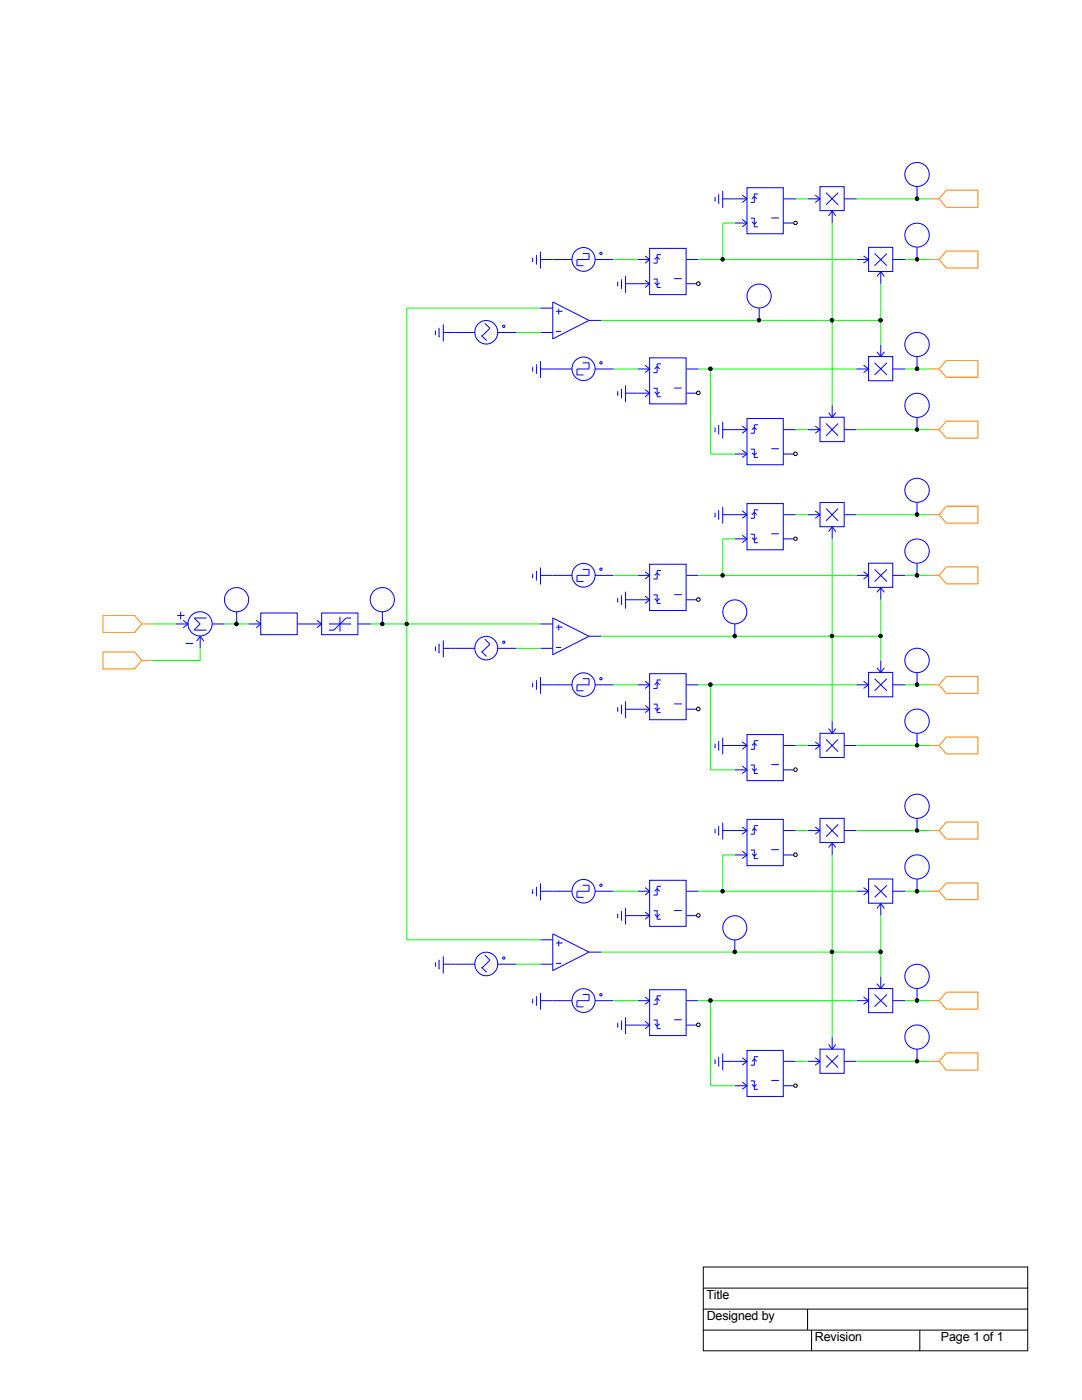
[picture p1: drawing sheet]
<svg xmlns="http://www.w3.org/2000/svg" width="216mm" height="279mm" viewBox="0 0 216 279" stroke-linecap="round" stroke-linejoin="round" font-family="sans-serif">
<defs><g id="words">
<g font-size="2.5">
<text x="141" y="259.3">Title</text>
<text x="141" y="263.5">Designed by</text>
<text x="162.6" y="267.7">Revision</text>
<text x="187.7" y="267.7">Page 1 of 1</text>
</g>
</g></defs>
<path d="M140.3 252.9h64.8v16.7h-64.8zM140.4 257.1h64.7M140.4 261.3h64.7M140.4 265.5h64.7M161.1 261.3v4.2M161.9 265.5v4.1M183.5 265.5v4.1" fill="none" stroke="#000" stroke-width=".2"/>
<g fill="none" stroke="#ff8000" stroke-width=".2">
<path d="M185.4 39.7h2M187.4 39.7l1.4-1.7h6.3v3.4M187.4 39.7l1.4 1.7h6.4M185.4 51.8h2M187.4 51.8l1.4 1.7h6.4M187.4 51.8l1.4-1.7h6.3v3.4M185.4 73.6h2M187.4 73.6l1.4 1.7h6.4M195.1 71.9v3.4M195.1 71.9h-6.3l-1.4 1.7M185.4 85.7h2M187.4 85.7l1.4 1.7h6.4"/>
<path d="M195.1 84v3.4M195.1 84.1h-6.3l-1.4 1.6M185.4 114.8h2M185.4 102.7h2M187.4 114.8l1.4-1.7h6.3v3.4M187.4 114.8l1.4 1.7h6.4M187.4 102.7l1.4 1.7h6.4M195.1 101v3.4M195.1 101h-6.3l-1.4 1.7M20.5 130.1h6.4l1.4 1.7M20.5 122.8h6.4l1.4 1.7M20.6 122.8v3.5"/>
<path d="M20.6 130.1v3.4M20.6 133.5h6.3M20.6 126.2h6.3M28.3 131.8h2M28.3 131.8l-1.4 1.7M28.3 124.5h2M28.3 124.5l-1.4 1.7M185.4 136.7h2M187.4 136.7l1.4 1.7h6.4M195.1 134.9v3.5M195.1 135h-6.3l-1.4 1.7M185.4 148.8h2"/>
<path d="M187.4 148.8l1.4 1.7h6.4M195.1 147v3.5M195.1 147.1h-6.3l-1.4 1.7M185.4 177.9h2M185.4 165.8h2M187.4 177.9l1.4-1.7h6.3v3.4M187.4 177.9l1.4 1.7h6.4M187.4 165.8l1.4 1.6h6.4M195.1 164v3.4M195.1 164.1h-6.3l-1.4 1.7M185.4 199.7h2M187.4 199.7l1.4-1.7h6.3v3.4"/>
<path d="M187.4 199.7l1.4 1.7h6.4M185.4 211.8h2M187.4 211.8l1.4-1.7h6.3v3.5M187.4 211.8l1.4 1.8h6.4"/>
</g>
<g fill="none" stroke="#00f" stroke-width=".2">
<path d="M142.7 39.3v.9M143.4 38.8v1.9M144.2 39.7h4.9M144.2 38.1v3.4M148.1 38.9l1 .8M149.1 37.5h7.2v9.2h-7.2zM149.1 39.7l-1 .7M150.1 39.7l.4-.5 .5 .5M150.5 38.7v1.7h-.7M150.5 38.7h.8M156.3 39.7h2.5M161.2 39.7h2.4"/>
<path d="M162.7 38.9l.9 .8M163.6 37.3h4.8v4.7h-4.8zM163.6 39.7l-.9 .7M164.8 38.5l2.4 2.4M167.2 38.5l-2.4 2.4M168.5 39.7h2.4M183 37.3v2.4M106.3 51.4v.9M107 50.9v1.9M107.8 51.8h6.4M107.8 50.2v3.4M115.1 53h1.3"/>
<path d="M116.3 50.6h1.2v1.2h-2.4v1.2M118.7 51.8h3.7M123.3 56.2v.9M124 55.7v1.9M124.8 56.6h4.9M124.8 55.1v3.3M127.2 51.8h2.5M128.7 51.1l.9 .7-.9 .7M128.7 55.9l.9 .7-.9 .8M129.6 49.6h7.3v9.2h-7.3zM130.4 55.7l.7-.1v1.8h.7M130.6 51.8l.5-.5 .5 .5"/>
<path d="M130.6 56.4l.5 .5 .5-.5M131.1 50.8v1.7h-.7M131.1 50.8h.8M134.5 55.6h1.5M137 51.8h2.4M137 56.6h2.4M146.6 44.5h2.5M148.1 43.8l1 .7M149.1 44.5l-1 .8M149.8 43.5h.8M150.1 44.3l.4 .5 .5-.5M150.5 45.3h.7"/>
<path d="M150.5 43.5v1.8M153.9 43.5h1.5M156.3 44.5h2.5M166.1 42.1v2.5M166.1 42.1l-.8 1M166.1 42.1l.7 1M170.9 51.8h2.4M172.3 51.1l1 .7M173.3 49.4h4.8v4.8h-4.8zM173.3 51.8l-1 .7M174.5 50.6l2.5 2.4M175.7 54.2v2.5"/>
<path d="M175.7 54.2l-.7 1M175.7 54.2l.8 1M177 50.6l-2.5 2.4M178.2 51.8h2.4M183 49.4v2.4M86.9 66v.9M87.6 65.4v1.9M88.4 66.4h6.4M88.5 64.7v3.4M96.1 67l1 1M96.8 64.5l1 1-1.7 1.6M99.3 66.4h3.7"/>
<path d="M106.3 73.2v.9M107 72.7v1.9M107.8 73.6h6.4M107.8 61.5h2.5M107.8 66.4h2.5M107.8 72.1v3.3M110.9 66.1h1.1M111 62.1h1.2M111.5 61.6v1.2M115.1 74.8h1.3M116.3 72.4h1.2v1.2h-2.4v1.3M117.5 63.9h2.5"/>
<path d="M117.5 63.9l-7.2-3.6v7.4M117.5 63.9l-7.2 3.7M118.7 73.6h3.7M123.3 78.1v.9M124 77.6v1.9M124.8 78.5h4.9M124.8 76.9v3.3M127.2 73.6h2.5M128.7 72.9l.9 .7-.9 .8M128.7 77.7l.9 .8-.9 .7M129.6 71.4h7.3v9.2h-7.3zM130.4 77.5l.7-.1v1.8h.7"/>
<path d="M130.6 73.6l.5-.5 .5 .5M130.6 78.2l.5 .5 .5-.5M131.9 72.6h-.8v1.8h-.7M134.5 77.4h1.5M137 73.6h2.4M137 78.5h2.4M151.5 61.5v2.4M170.9 73.6h2.4M172.3 72.9l1 .7M173.3 71.2h4.8v4.8h-4.8zM173.3 73.6l-1 .8M174.5 72.4l2.5 2.4"/>
<path d="M175 70.2l.7 1M175.7 68.8v2.4M176.5 70.2l-.8 1M177 72.4l-2.5 2.4M178.2 73.6h2.4M183 71.2v2.4M142.7 85.3v1M143.4 84.8v1.9M144.2 85.7h4.9M144.2 84.2v3.3M146.6 90.6h2.5M148.1 85l1 .7"/>
<path d="M148.1 89.9l1 .7M149.1 83.5h7.2v9.3h-7.2zM149.1 85.7l-1 .8M149.1 90.6l-1 .7M149.8 89.6h.8M150.1 85.7l.4-.4 .5 .4M150.1 90.4l.4 .4 .5-.4M150.5 91.3h.7M150.5 89.6v1.7M151.3 84.8h-.8v1.7h-.7M153.9 89.6h1.5M156.3 90.6h2.5"/>
<path d="M156.3 85.7h2.5M161.2 85.7h2.4M162.7 85l.9 .7M163.6 83.3h4.8v4.8h-4.8zM163.6 85.7l-.9 .8M164.8 84.5l2.4 2.5M165.3 82.4l.8 .9M166.1 80.9v2.4M166.8 82.4l-.7 .9M167.2 84.5l-2.4 2.5M168.5 85.7h2.4M183 83.3v2.5"/>
<path d="M106.3 114.4v1M107 113.9v1.9M107.8 114.8h6.4M107.8 113.3v3.3M115.1 116.1h1.3M116.3 113.6h1.2v1.3M117.5 114.8h-2.4v1.3M118.7 114.8h3.7M123.3 119.3v.9M124 118.8v1.9M124.8 119.7h4.9M124.8 118.1v3.4"/>
<path d="M127.2 114.8h2.5M128.7 114.1l.9 .7-.9 .7M128.7 119l.9 .7-.9 .7M129.6 112.6h7.3v9.2h-7.3zM130.4 118.7h.8M130.6 114.8l.5-.4 .5 .4M130.6 119.4l.5 .6 .5-.6M131.1 118.7v1.7h.7M131.9 113.9h-.8v1.6h-.7M134.5 118.7h1.5M137 114.8h2.4M137 119.7h2.4"/>
<path d="M142.7 102.3v.9M143.4 101.8v1.9M144.2 102.7h4.9M144.2 101.2v3.3M146.6 107.5h2.5M148.1 102l1 .7M148.1 106.8l1 .7M149.1 100.5h7.2v9.2h-7.2zM149.1 102.7l-1 .7M149.1 107.5l-1 .8M149.8 106.6h.8M150.1 102.7l.4-.5 .5 .5"/>
<path d="M150.1 107.3l.4 .5 .5-.5M150.5 108.3h.7M150.5 101.7v1.7h-.7M150.5 106.6v1.7M150.5 101.7h.8M153.9 106.5h1.5M156.3 107.5h2.5M156.3 102.7h2.5M161.2 102.7h2.4M162.7 102l.9 .7M163.6 100.3h4.8v4.8h-4.8zM163.6 102.7l-.9 .7"/>
<path d="M164.8 101.5l2.4 2.4M166.1 105.1v2.5M166.1 105.1l-.8 1M166.1 105.1l.7 1M167.2 101.5l-2.4 2.4M168.5 102.7h2.4M170.9 114.8h2.4M172.3 114.1l1 .7M173.3 112.4h4.8v4.8h-4.8zM173.3 114.8l-1 .7M174.5 113.6l2.5 2.5M175.7 117.3v2.4"/>
<path d="M175.7 117.3l-.7 .9M175.7 117.3l.8 .9M177 113.6l-2.5 2.5M178.2 114.8h2.4M183 100.3v2.4M183 112.4v2.5M35.1 124.5h2.5M35.4 122.8h1.4M36 122.1v1.5M36.6 123.8l.9 .7-.9 .8M37 128.4h1.5M38.7 123.3l1.2 1.2-1.2 1.3"/>
<path d="M38.8 123.3h2.4M38.8 125.8h2.4M39.9 127v2.4M39.9 127l-.7 1M39.9 127l.8 1M42.4 124.5h2.4M47.2 122.1v2.5M49.6 124.5h2.5M51.1 123.8l.9 .7-.9 .8M52 122.3h7.3v4.4h-7.3zM59.4 124.5h4.8M63.2 123.8l1 .7-1 .8"/>
<path d="M64.2 122.3h7.2v4.4h-7.2zM65.6 124.5h4.4M65.6 125.8h1.1M67.8 123.1v2.9M70 123.3h-.9l-2.5 2.5M71.5 124.5h2.4M76.3 122.1v2.5M86.9 129v.9M87.6 128.5v1.9M88.4 129.4h6.4M88.5 127.8v3.4M96.1 130l1 1"/>
<path d="M96.8 127.6l1 1-1.7 1.6M99.3 129.4h3.7M106.3 136.2v1M107 135.7v1.9M107.8 136.7h6.4M107.8 124.5h2.5M107.8 129.4h2.5M107.8 135.1v3.4M110.9 129.2h1.1M111 125.2h1.2M111.5 124.7v1.1M115.1 137.9h1.3"/>
<path d="M116.3 135.4h1.2v1.3M117.5 127l-7.2-3.7v7.4M117.5 127h2.5M117.5 127l-7.2 3.7M117.5 136.7h-2.4v1.2M118.7 136.7h3.7M124.8 139.9v3.4M127.2 136.7h2.5M128.7 136l.9 .7-.9 .7M129.6 134.5h7.3v9.1h-7.3zM130.6 136.7l.5-.5 .5 .5M131.1 135.7v1.7h-.7"/>
<path d="M131.1 135.7h.8M137 136.7h2.4M146.6 124.5v2.5M170.9 136.7h2.4M172.3 136l1 .7M173.3 134.2h4.8v4.9h-4.8zM173.3 136.7l-1 .7M174.5 135.4l2.5 2.5M175 133.3l.7 .9M175.7 131.8v2.4M176.5 133.3l-.8 .9M177 135.4l-2.5 2.5"/>
<path d="M178.2 136.7h2.4M183 134.2v2.5M123.3 141.1v.9M124 140.6v1.9M124.8 141.5h4.9M128.7 140.8l.9 .7-.9 .7M130.4 140.5h.7v1.7h.7M130.6 141.3l.5 .5 .5-.5M134.5 140.5h1.5M137 141.5h2.4M142.7 148.4v.9M143.4 147.9v1.9"/>
<path d="M144.2 148.8h4.9M144.2 147.2v3.4M146.6 153.6h2.5M148.1 148.1l1 .7M148.1 152.9l1 .7M149.1 146.6h7.2v9.2h-7.2zM149.1 148.8l-1 .7M149.1 153.6l-1 .8M149.8 152.7h.8M150.1 148.8l.4-.5 .5 .5M150.1 153.4l.4 .5 .5-.5M150.5 154.4h.7"/>
<path d="M150.5 152.6v1.8M151.3 147.8h-.8v1.7h-.7M153.9 152.6h1.5M156.3 153.6h2.5M156.3 148.8h2.5M161.2 148.8h2.4M162.7 148.1l.9 .7M163.6 146.3h4.8v4.9h-4.8zM163.6 148.8l-.9 .7M164.8 147.6l2.4 2.4M165.3 145.4l.8 1M166.1 143.9v2.5"/>
<path d="M166.8 145.4l-.7 1M167.2 147.6l-2.4 2.4M168.5 148.8h2.4M183 146.4v2.4M106.3 177.5v.9M107 177v1.9M107.8 177.9h6.4M107.8 176.3v3.4M115.1 179.1h1.3M116.3 176.7h1.2v1.2h-2.4v1.2M118.7 177.9h3.7M127.2 177.9h2.5"/>
<path d="M128.7 177.1l.9 .8-.9 .7M129.6 175.7h7.3v9.2h-7.3zM130.6 177.9l.5-.5 .5 .5M131.9 176.9h-.8v1.7h-.7M137 177.9h2.4M142.7 165.4v.9M143.4 164.8v1.9M144.2 165.8h4.9M144.2 164.2v3.3M146.6 170.6h2.5M148.1 165l1 .8M148.1 169.9l1 .7"/>
<path d="M149.1 163.5h7.2v9.3h-7.2zM149.1 165.8l-1 .7M149.1 170.6l-1 .7M149.8 169.7h.8M150.1 165.8l.4-.5 .5 .5M150.1 170.4l.4 .5 .5-.5M150.5 171.3h.7M150.5 169.6v1.7M151.3 164.8h-.8v1.7h-.7M153.9 169.6h1.5M156.3 170.6h2.5M156.3 165.8h2.5"/>
<path d="M161.2 165.8h2.4M162.7 165l.9 .8M163.6 163.3h4.8v4.8h-4.8zM163.6 165.8l-.9 .7M164.8 164.5l2.4 2.5M166.1 168.2v2.4M166.1 168.2l-.8 .9M166.1 168.2l.7 .9M167.2 164.5l-2.4 2.5M168.5 165.8h2.4M170.9 177.9h2.4M172.3 177.1l1 .8"/>
<path d="M173.3 175.4h4.8v4.9h-4.8zM173.3 177.9l-1 .7M174.5 176.7l2.5 2.4M177 176.7l-2.5 2.4M178.2 177.9h2.4M183 163.3v2.5M183 175.5v2.4M86.9 192v.9M87.6 191.5v1.9M88.4 192.4h6.4M88.5 190.9v3.3M96.1 193.1l1 .9"/>
<path d="M96.8 190.6l1 1-1.7 1.6M99.3 192.4h3.7M106.3 199.3v.9M107 198.8v1.9M107.8 199.7h6.4M107.8 198.1v3.4M107.8 187.6h2.5M107.8 192.4h2.5M110.9 192.3h1.1M111 188.2h1.2M111.5 187.7v1.1M116.3 198.5h1.2v1.2"/>
<path d="M117.5 190l-7.2-3.6v7.3M117.5 199.7h-2.4v1.2M117.5 190h2.5M117.5 190l-7.2 3.7M118.7 199.7h3.7M123.3 182.4v.8M124 181.8v1.9M124.8 182.7h4.9M124.8 181.2v3.3M127.2 199.7h2.5M128.7 182l.9 .7-.9 .8M128.7 199l.9 .7-.9 .7"/>
<path d="M129.6 197.5h7.3v9.2h-7.3zM130.4 181.8h.8M130.6 182.5l.5 .5 .5-.5M130.6 199.7l.5-.5 .5 .5M131.1 181.7v1.8h.7M131.1 198.7v1.7h-.7M131.1 198.7h.8M134.5 181.7h1.5M137 182.7h2.4M137 199.7h2.4M146.6 187.6v2.5M170.9 199.7h2.4"/>
<path d="M172.3 199l1 .7M173.3 197.3h4.8v4.8h-4.8zM173.3 199.7l-1 .7M174.5 198.5l2.5 2.4M175 196.3l.7 1M175.7 180.3v2.4M175.7 194.8v2.5M175.7 180.3l-.7 1M175.7 180.3l.8 1M176.5 196.3l-.8 1M177 198.5l-2.5 2.4M178.2 199.7h2.4"/>
<path d="M183 197.3v2.4M115.1 200.9h1.3M123.3 204.2v.9M124 203.6v1.9M124.8 204.6h4.9M124.8 203v3.4M128.7 203.8l.9 .8-.9 .7M130.4 203.6h.7v1.7h.7M130.6 204.3l.5 .5 .5-.5M134.5 203.5h1.5M137 204.6h2.4M142.7 211.4v.9"/>
<path d="M143.4 210.9v1.9M144.2 211.8h4.9M144.2 210.2v3.4M146.6 216.7h2.5M148.1 211.1l1 .7M148.1 216l1 .7M149.1 209.6h7.2v9.2h-7.2zM149.1 211.8l-1 .8M149.1 216.7l-1 .7M149.8 215.7h.8M150.1 211.8l.4-.5 .5 .5M150.1 216.4l.4 .5 .5-.5"/>
<path d="M150.5 217.4h.7M150.5 215.7v1.7M151.3 210.9l-.8-.1v1.8h-.7M153.9 215.6h1.5M156.3 216.7h2.5M156.3 211.8h2.5M161.2 211.8h2.4M162.7 211.1l.9 .7M163.6 209.4h4.8v4.8h-4.8zM163.6 211.8l-.9 .8M164.8 210.6l2.4 2.4M165.3 208.4l.8 1"/>
<path d="M166.1 206.9v2.5M166.8 208.4l-.7 1M167.2 210.6l-2.4 2.4M168.5 211.8h2.4M183 209.4v2.5"/>
<circle cx="183" cy="34.8" r="2.42"/>
<circle cx="116.4" cy="51.8" r="2.34"/>
<circle cx="119.9" cy="50.6" r=".23"/>
<circle cx="151.5" cy="59.1" r="2.4"/>
<circle cx="183" cy="46.9" r="2.42"/>
<circle cx="97" cy="66.3" r="2.32"/>
<circle cx="100.5" cy="65.1" r=".23"/>
<circle cx="116.4" cy="73.6" r="2.33"/>
<circle cx="119.9" cy="72.4" r=".23"/>
<circle cx="183" cy="68.8" r="2.42"/>
<circle cx="183" cy="80.9" r="2.42"/>
<circle cx="183" cy="97.9" r="2.42"/>
<circle cx="47.2" cy="119.7" r="2.41"/>
<circle cx="76.3" cy="119.7" r="2.41"/>
<circle cx="116.4" cy="114.8" r="2.34"/>
<circle cx="119.9" cy="113.6" r=".23"/>
<circle cx="183" cy="110" r="2.42"/>
<circle cx="39.9" cy="124.5" r="2.41"/>
<circle cx="97" cy="129.3" r="2.32"/>
<circle cx="100.5" cy="128.2" r=".23"/>
<circle cx="116.4" cy="136.6" r="2.33"/>
<circle cx="119.9" cy="135.4" r=".23"/>
<circle cx="146.6" cy="122.1" r="2.39"/>
<circle cx="183" cy="131.8" r="2.43"/>
<circle cx="183" cy="143.9" r="2.42"/>
<circle cx="116.4" cy="177.9" r="2.33"/>
<circle cx="119.9" cy="176.7" r=".23"/>
<circle cx="183" cy="173" r="2.42"/>
<circle cx="183" cy="160.9" r="2.42"/>
<circle cx="97" cy="192.4" r="2.32"/>
<circle cx="100.5" cy="191.2" r=".23"/>
<circle cx="116.4" cy="199.7" r="2.34"/>
<circle cx="119.9" cy="198.5" r=".23"/>
<circle cx="146.6" cy="185.2" r="2.4"/>
<circle cx="183" cy="194.9" r="2.42"/>
<circle cx="183" cy="207" r="2.42"/>
</g>
<g fill="none" stroke="#0f0" stroke-width=".2">
<path d="M158.7 39.7h2.5M170.9 39.7h14.6M122.4 51.8h4.9M139.4 51.8h31.5M146.7 44.5h-2.5v7.3M166.1 44.5v36.4M175.7 56.6v12.2M180.6 51.8h4.9M81.1 61.5h26.7M81.2 61.5v126.1M103 66.4h4.8M120 63.9h55.7"/>
<path d="M122.4 73.6h4.9M139.4 73.6h31.5M141.8 73.6v17h4.8M180.6 73.6h4.9M158.7 85.7h2.5M170.9 85.7h14.6M122.4 114.8h4.9M139.4 114.8h31.5M146.7 107.5h-2.5v7.3M158.7 102.7h2.5M166.1 107.5v36.5M170.9 102.7h14.6"/>
<path d="M175.7 119.7v12.1M180.6 114.8h4.9M30.2 131.8h9.8M30.2 124.5h4.9M39.9 129.3v2.5M44.8 124.5h4.9M73.9 124.5h33.9M103 129.4h4.8M120 127h55.7M122.4 136.7h4.9M139.4 136.7h31.5M141.8 136.7v16.9h4.8"/>
<path d="M180.6 136.7h4.9M158.7 148.8h2.5M170.9 148.8h14.6M122.4 177.9h4.9M139.4 177.9h31.5M146.7 170.6h-2.5v7.3M158.7 165.8h2.5M166.1 170.6v36.4M170.9 165.8h14.6M180.6 177.9h4.9M81.1 187.6h26.7M103 192.4h4.8"/>
<path d="M120 190h55.7M122.4 199.7h4.9M139.4 199.7h31.5M141.8 199.7v17M175.7 182.7v12.2M180.6 199.7h4.9M141.8 216.7h4.8M158.7 211.8h2.5M170.9 211.8h14.6"/>
</g>
<g fill="#fff" stroke="#000" stroke-width=".2">
<circle cx="139.3" cy="56.6" r=".36"/>
<circle cx="158.7" cy="44.5" r=".35"/>
</g>
<g fill="#000" stroke="#000" stroke-width=".2">
<circle cx="144.2" cy="51.8" r=".35"/>
<circle cx="166" cy="63.9" r=".36"/>
<circle cx="175.7" cy="63.9" r=".36"/>
</g>
<g fill="#fff" stroke="#000" stroke-width=".2">
<circle cx="158.7" cy="90.6" r=".36"/>
<circle cx="139.3" cy="78.4" r=".36"/>
<circle cx="139.3" cy="119.7" r=".36"/>
<circle cx="158.7" cy="107.5" r=".35"/>
</g>
<g fill="#000" stroke="#000" stroke-width=".2">
<circle cx="144.2" cy="114.8" r=".35"/>
<circle cx="166" cy="126.9" r=".36"/>
<circle cx="175.7" cy="126.9" r=".36"/>
</g>
<g fill="#fff" stroke="#000" stroke-width=".2">
<circle cx="158.7" cy="153.6" r=".36"/>
<circle cx="139.3" cy="141.5" r=".36"/>
</g>
<g fill="#000" stroke="#000" stroke-width=".2">
<circle cx="81.1" cy="124.5" r=".35"/>
<circle cx="141.8" cy="136.6" r=".36"/>
</g>
<g fill="#fff" stroke="#000" stroke-width=".2">
<circle cx="139.3" cy="182.7" r=".36"/>
<circle cx="158.7" cy="170.6" r=".36"/>
</g>
<g fill="#000" stroke="#000" stroke-width=".2">
<circle cx="144.2" cy="177.9" r=".35"/>
<circle cx="166" cy="190" r=".36"/>
<circle cx="175.7" cy="190" r=".36"/>
</g>
<g fill="#fff" stroke="#000" stroke-width=".2">
<circle cx="158.7" cy="216.7" r=".35"/>
<circle cx="139.3" cy="204.5" r=".36"/>
</g>
<g fill="#000" stroke="#000" stroke-width=".2">
<circle cx="183" cy="39.6" r=".36"/>
<circle cx="183" cy="51.8" r=".36"/>
<circle cx="141.8" cy="73.6" r=".36"/>
<circle cx="151.4" cy="63.9" r=".36"/>
<circle cx="183" cy="73.6" r=".36"/>
<circle cx="183" cy="85.7" r=".35"/>
<circle cx="183" cy="102.7" r=".36"/>
<circle cx="183" cy="114.8" r=".36"/>
<circle cx="47.2" cy="124.5" r=".36"/>
<circle cx="76.3" cy="124.5" r=".35"/>
<circle cx="146.6" cy="126.9" r=".36"/>
<circle cx="183" cy="136.6" r=".36"/>
<circle cx="183" cy="148.8" r=".35"/>
<circle cx="183" cy="177.9" r=".36"/>
<circle cx="183" cy="165.7" r=".35"/>
<circle cx="141.8" cy="199.7" r=".36"/>
<circle cx="146.6" cy="190" r=".36"/>
<circle cx="183" cy="199.7" r=".36"/>
<circle cx="183" cy="211.8" r=".35"/>
</g>
<use href="#words"/>
</svg>
